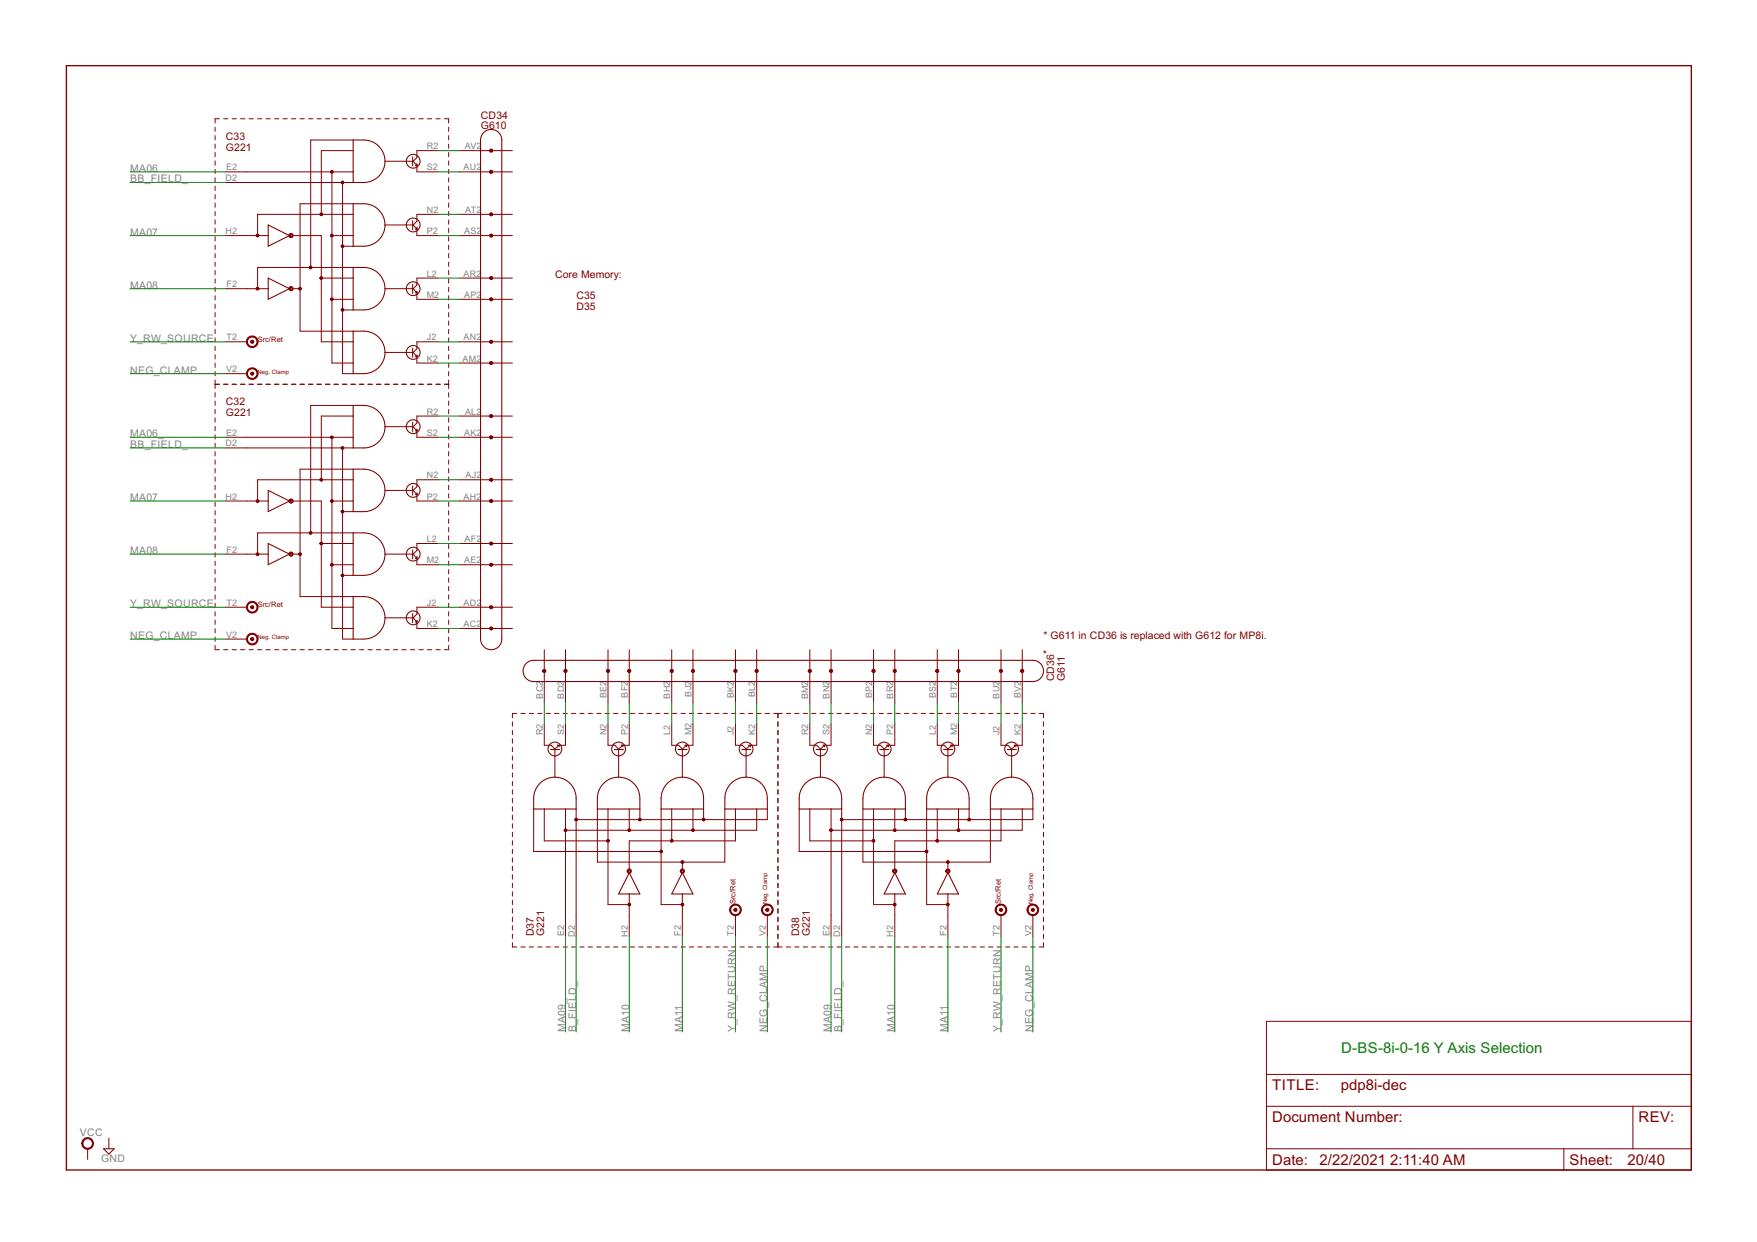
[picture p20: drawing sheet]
<svg xmlns="http://www.w3.org/2000/svg" width="420mm" height="297mm" viewBox="0 0 420 297" stroke-linecap="round" stroke-linejoin="round" font-family="sans-serif">
<defs><g id="words">
<text font-size="4" fill="#008000" x="320.7" y="251.9">D-BS-8i-0-16 Y Axis Selection</text>
<g font-size="4" fill="#800000">
<text x="304.2" y="260.8">TITLE:</text>
<text x="320.6" y="260.8">pdp8i-dec</text>
<text x="304.2" y="268.4">Document Number:</text>
<text x="391.8" y="268.4">REV:</text>
<text x="304.2" y="278.6">Date: 2/22/2021</text>
<text x="332.5" y="278.6">2:11:40 AM</text>
<text x="375.3" y="278.6">Sheet:</text>
<text x="389.2" y="278.6">20/40</text>
</g>
<g font-size="2.8" fill="#800000">
<text x="115" y="28.4">CD34</text>
<text x="54" y="33.5">C33</text>
<text x="115" y="30.9">G610</text>
<text x="54" y="36">G221</text>
<text x="132.7" y="66.5">Core Memory:</text>
<text x="137.8" y="71.6">C35</text>
<text x="137.8" y="74.1">D35</text>
<text x="54" y="97">C32</text>
<text x="54" y="99.5">G221</text>
<text x="249.5" y="152.8">* G611 in CD36 is replaced with G612 for MP8i.</text>
<text x="251.3" y="156.4" transform="rotate(-90 251.3 156.4)">*</text>
<text x="252.1" y="163" transform="rotate(-90 252.1 163)">CD36</text>
<text x="254.6" y="163" transform="rotate(-90 254.6 163)">G611</text>
<text x="127.6" y="223.9" transform="rotate(-90 127.6 223.9)">D37</text>
<text x="130.2" y="223.9" transform="rotate(-90 130.2 223.9)">G221</text>
<text x="191.1" y="223.9" transform="rotate(-90 191.1 223.9)">D38</text>
<text x="193.7" y="223.9" transform="rotate(-90 193.7 223.9)">G221</text>
</g>
<g font-size="2.8" fill="#808080">
<text x="31.2" y="41.1">MA06</text>
<text x="31.2" y="43.6">BB_FIELD_</text>
<text x="31.2" y="56.3">MA07</text>
<text x="31.2" y="69">MA08</text>
<text x="31.2" y="81.7">Y_RW_SOURCE</text>
<text x="31.2" y="89.4">NEG_CLAMP</text>
<text x="31.2" y="104.6">MA06_</text>
<text x="31.2" y="107.1">BB_FIELD_</text>
<text x="31.2" y="119.8">MA07</text>
<text x="31.2" y="132.5">MA08</text>
<text x="31.2" y="145.2">Y_RW_SOURCE</text>
<text x="31.2" y="152.8">NEG_CLAMP</text>
<text x="135.2" y="246.8" transform="rotate(-90 135.2 246.8)">MA09_</text>
<text x="137.8" y="246.8" transform="rotate(-90 137.8 246.8)">B_FIELD_</text>
<text x="150.5" y="246.8" transform="rotate(-90 150.5 246.8)">MA10</text>
<text x="163.2" y="246.8" transform="rotate(-90 163.2 246.8)">MA11</text>
<text x="175.9" y="246.8" transform="rotate(-90 175.9 246.8)">Y_RW_RETURN</text>
<text x="183.5" y="246.8" transform="rotate(-90 183.5 246.8)">NEG_CLAMP</text>
<text x="198.7" y="246.8" transform="rotate(-90 198.7 246.8)">MA09</text>
<text x="201.3" y="246.8" transform="rotate(-90 201.3 246.8)">B_FIELD_</text>
<text x="214" y="246.8" transform="rotate(-90 214 246.8)">MA10</text>
<text x="226.7" y="246.8" transform="rotate(-90 226.7 246.8)">MA11</text>
<text x="239.4" y="246.8" transform="rotate(-90 239.4 246.8)">Y_RW_RETURN</text>
<text x="247" y="246.8" transform="rotate(-90 247 246.8)">NEG_CLAMP</text>
<text x="19.1" y="271.6">VCC</text>
<text x="24.2" y="277.9">GND</text>
</g>
<g font-size="2.4" fill="#808080">
<text x="102.1" y="35.7">R2</text>
<text x="111.1" y="35.7">AV2</text>
<text x="54.1" y="40.7">E2</text>
<text x="102.1" y="40.7">S2</text>
<text x="110.8" y="40.7">AU2</text>
<text x="53.9" y="43.3">D2</text>
<text x="102.1" y="50.9">N2</text>
<text x="111.2" y="50.9">AT2</text>
<text x="53.9" y="56">H2</text>
<text x="102.1" y="56">P2</text>
<text x="111" y="56">AS2</text>
<text x="54.2" y="68.7">F2</text>
<text x="102.1" y="66.1">L2</text>
<text x="102.1" y="71.2">M2</text>
<text x="110.8" y="66.1">AR2</text>
<text x="111" y="71.2">AP2</text>
<text x="54.2" y="81.4">T2</text>
<text x="102.1" y="81.4">J2</text>
<text x="110.8" y="81.4">AN2</text>
<text x="54.1" y="89">V2</text>
<text x="102.1" y="86.5">K2</text>
<text x="110.6" y="86.5">AM2</text>
<text x="102.1" y="99.2">R2</text>
<text x="111.2" y="99.2">AL2</text>
<text x="53.9" y="106.8">D2</text>
<text x="54.1" y="104.2">E2</text>
<text x="102.1" y="104.2">S2</text>
<text x="111" y="104.2">AK2</text>
<text x="53.9" y="119.5">H2</text>
<text x="102.1" y="114.4">N2</text>
<text x="102.1" y="119.5">P2</text>
<text x="110.8" y="119.5">AH2</text>
<text x="111.3" y="114.4">AJ2</text>
<text x="102.1" y="129.6">L2</text>
<text x="111.1" y="129.6">AF2</text>
<text x="54.2" y="132.2">F2</text>
<text x="102.1" y="134.7">M2</text>
<text x="111" y="134.7">AE2</text>
<text x="54.2" y="144.9">T2</text>
<text x="102.1" y="144.9">J2</text>
<text x="102.1" y="150">K2</text>
<text x="110.8" y="144.9">AD2</text>
<text x="110.8" y="150">AC2</text>
<text x="54.1" y="152.5">V2</text>
<text x="129.8" y="167.1" transform="rotate(-90 129.8 167.1)">BC2</text>
<text x="134.9" y="167.1" transform="rotate(-90 134.9 167.1)">BD2</text>
<text x="145" y="167" transform="rotate(-90 145 167)">BE2</text>
<text x="150.1" y="166.8" transform="rotate(-90 150.1 166.8)">BF2</text>
<text x="160.3" y="167.1" transform="rotate(-90 160.3 167.1)">BH2</text>
<text x="165.4" y="166.6" transform="rotate(-90 165.4 166.6)">BJ2</text>
<text x="175.5" y="167" transform="rotate(-90 175.5 167)">BK2</text>
<text x="180.6" y="166.7" transform="rotate(-90 180.6 166.7)">BL2</text>
<text x="193.3" y="167.3" transform="rotate(-90 193.3 167.3)">BM2</text>
<text x="198.4" y="167.1" transform="rotate(-90 198.4 167.1)">BN2</text>
<text x="208.5" y="167" transform="rotate(-90 208.5 167)">BP2</text>
<text x="213.6" y="167.1" transform="rotate(-90 213.6 167.1)">BR2</text>
<text x="223.8" y="167" transform="rotate(-90 223.8 167)">BS2</text>
<text x="228.9" y="166.8" transform="rotate(-90 228.9 166.8)">BT2</text>
<text x="239" y="167.1" transform="rotate(-90 239 167.1)">BU2</text>
<text x="244.1" y="167" transform="rotate(-90 244.1 167)">BV2</text>
<text x="129.8" y="175.9" transform="rotate(-90 129.8 175.9)">R2</text>
<text x="134.9" y="175.9" transform="rotate(-90 134.9 175.9)">S2</text>
<text x="145" y="175.9" transform="rotate(-90 145 175.9)">N2</text>
<text x="150.1" y="175.9" transform="rotate(-90 150.1 175.9)">P2</text>
<text x="160.3" y="175.9" transform="rotate(-90 160.3 175.9)">L2</text>
<text x="165.4" y="175.9" transform="rotate(-90 165.4 175.9)">M2</text>
<text x="175.5" y="175.9" transform="rotate(-90 175.5 175.9)">J2</text>
<text x="180.6" y="175.9" transform="rotate(-90 180.6 175.9)">K2</text>
<text x="193.3" y="175.9" transform="rotate(-90 193.3 175.9)">R2</text>
<text x="198.4" y="175.9" transform="rotate(-90 198.4 175.9)">S2</text>
<text x="208.5" y="175.9" transform="rotate(-90 208.5 175.9)">N2</text>
<text x="213.6" y="175.9" transform="rotate(-90 213.6 175.9)">P2</text>
<text x="223.8" y="175.9" transform="rotate(-90 223.8 175.9)">L2</text>
<text x="228.9" y="175.9" transform="rotate(-90 228.9 175.9)">M2</text>
<text x="239" y="175.9" transform="rotate(-90 239 175.9)">J2</text>
<text x="244.1" y="175.9" transform="rotate(-90 244.1 175.9)">K2</text>
<text x="134.9" y="223.9" transform="rotate(-90 134.9 223.9)">E2</text>
<text x="137.4" y="224" transform="rotate(-90 137.4 224)">D2</text>
<text x="150.1" y="224" transform="rotate(-90 150.1 224)">H2</text>
<text x="162.8" y="223.8" transform="rotate(-90 162.8 223.8)">F2</text>
<text x="175.5" y="223.8" transform="rotate(-90 175.5 223.8)">T2</text>
<text x="183.1" y="223.9" transform="rotate(-90 183.1 223.9)">V2</text>
<text x="198.4" y="223.9" transform="rotate(-90 198.4 223.9)">E2</text>
<text x="200.9" y="224" transform="rotate(-90 200.9 224)">D2</text>
<text x="213.6" y="224" transform="rotate(-90 213.6 224)">H2</text>
<text x="226.3" y="223.8" transform="rotate(-90 226.3 223.8)">F2</text>
<text x="239" y="223.8" transform="rotate(-90 239 223.8)">T2</text>
<text x="246.6" y="223.9" transform="rotate(-90 246.6 223.9)">V2</text>
</g>
<g font-size="2" fill="#800000">
<text x="61.6" y="81.7">Src/Ret</text>
<text x="61.6" y="145.2">Src/Ret</text>
<text x="175.9" y="216.3" transform="rotate(-90 175.9 216.3)">Src/Ret</text>
<text x="239.4" y="216.3" transform="rotate(-90 239.4 216.3)">Src/Ret</text>
</g>
<g font-size="1.6" fill="#800000">
<text x="61.6" y="89.4">Neg. Clamp</text>
<text x="61.6" y="152.8">Neg. Clamp</text>
<text x="183.5" y="216.3" transform="rotate(-90 183.5 216.3)">Neg. Clamp</text>
<text x="247" y="216.3" transform="rotate(-90 247 216.3)">Neg. Clamp</text>
</g>
</g></defs>
<path d="M15.9 15.7h388.6v264.1h-388.6z" fill="none" stroke="#800000" stroke-width=".32"/>
<g fill="none" stroke="#800000" stroke-width=".24">
<path d="M51.4 30.4v1M51.4 32.4v1M51.4 34.5v1M51.4 36.5v1M51.4 38.5v1M52.5 28.4h-1.1v1M53.5 28.4h1M55.5 28.4h1M57.5 28.4h1M59.6 28.4h1M61.6 28.4h1M63.6 28.4h1"/>
<path d="M65.7 28.4h1M67.7 28.4h1M69.7 28.4h1M71.7 28.4h1.1M73.8 28.4h1M75.8 28.4h1M77.8 28.4h1.1M79.9 28.4h1M81.9 28.4h1M83.9 28.4h1.1M84.5 36h-7.7v15.3M84.5 33.5h-10.2v30.5"/>
<path d="M86 28.4h1M88 28.4h1M90 28.4h1.1M92.1 28.4h1M92.1 38.6h6.6M94.1 28.4h1M96.1 28.4h1.1M98.1 28.4h1.1M99.7 39.7v1.4h5.1M100.2 28.4h1M102.2 28.4h1.1M104.2 28.4h1.1"/>
<path d="M104.8 36h-5.1v1.7l-.9 .9 .9 1M106.3 28.4h1v1M107.3 30.4v1M107.3 32.4v1M107.3 34.5v1M107.3 36.5v1M107.3 38.5v1M109.8 36h12.7M51.4 40.5v1M51.4 42.5v1M51.4 44.5v1.1M51.4 46.5v1.1"/>
<path d="M51.4 48.6v1M51.4 50.6v1M51.4 52.6v1M51.4 54.6v1M51.4 56.6v1M51.4 58.6v1M54 43.6h30.5M54 41.1h30.5M54 56.3h10.1M70 56.3h6.8v25.4h7.7M79.4 41.1v45.7h5.1M79.4 56.3h5.1"/>
<path d="M81.9 43.6v45.8h2.6M81.9 58.9h2.6M84.5 51.3h-22.9v5M84.5 48.7h-12.7v30.5h12.7M92.1 53.8h6.6M99.7 54.9v1.4h5.1M104.8 51.3h-5.1v1.6l-.9 .9 .9 1M107.3 40.5v1M107.3 42.5v1M107.3 44.5v1.1M107.3 46.5v1.1M107.3 48.6v1"/>
<path d="M107.3 50.6v1M107.3 52.6v1M107.3 54.6v1M107.3 56.6v1M107.3 58.6v1M109.8 41.1h12.7M109.8 56.3h12.7M109.8 51.3h12.7M51.4 60.6v1.1M51.4 62.7v1M51.4 64.7v1M51.4 66.7v1"/>
<path d="M51.4 68.7v1M51.4 70.7v1M51.4 72.7v1.1M51.4 74.8v1M51.4 76.8v1M51.4 78.8v1M54 69h10.1M70 69h1.8M76.8 66.5h7.7M79.4 71.6h5.1M81.9 74.1h2.6M84.5 64h-22.9v5"/>
<path d="M92.1 69h6.6M99.7 70.2v1.4h5.1M104.8 66.5h-5.1v1.7l-.9 .8 .9 1.1M107.3 60.6v1.1M107.3 62.7v1M107.3 64.7v1M107.3 66.7v1M107.3 68.7v1M107.3 70.7v1M107.3 72.7v1.1M107.3 74.8v1M107.3 76.8v1"/>
<path d="M107.3 78.8v1M109.8 71.6h12.7M109.8 66.5h12.7M51.4 91.9h1.1M51.4 80.8v1M51.4 82.8v1M51.4 84.8v1.1M51.4 86.8v1.1M51.4 88.9v1M51.4 90.9v2M51.4 93.9v1M51.4 95.9v1"/>
<path d="M51.4 97.9v1.1M51.4 99.9v1.1M53.5 91.9h1M54 89.4h5.1M54 81.7h5.1M55.5 91.9h1M57.5 91.9h1M59.6 91.9h1M61.6 91.9h1M63.6 91.9h1M65.7 91.9h1M67.7 91.9h1"/>
<path d="M69.7 91.9h1M71.7 91.9h1.1M73.8 91.9h1M75.8 91.9h1M77.8 91.9h1.1M79.9 91.9h1M81.9 91.9h1M83.9 91.9h1.1M84.5 99.5h-7.7v15.2M84.5 97h-10.2v30.4M86 91.9h1M88 91.9h1"/>
<path d="M90 91.9h1.1M92.1 91.9h1M92.1 84.3h6.6M94.1 91.9h1M96.1 91.9h1.1M98.1 91.9h1.1M99.7 85.4v1.4h5.1M100.2 91.9h1M102.2 91.9h1.1M104.2 91.9h1.1M104.8 81.7h-5.1v1.7l-.9 .9 .9 1M104.8 99.5h-5.1v1.7l-.9 .8 .9 1.1"/>
<path d="M106.3 91.9h1M107.3 80.8v1M107.3 82.8v1M107.3 84.8v1.1M107.3 86.8v1.1M107.3 88.9v1M107.3 90.9v2M107.3 93.9v1M107.3 95.9v1M107.3 97.9v1.1M107.3 99.9v1.1M109.8 86.8h12.7"/>
<path d="M109.8 81.7h12.7M109.8 99.5h12.7M51.4 102v1M51.4 104v1M51.4 106v1M51.4 108v1M51.4 110v1M51.4 112.1v1M51.4 114.1v1M51.4 116.1v1M51.4 118.1v1M54 107.1h30.5"/>
<path d="M54 104.6h30.5M54 119.8h10.1M70 119.8h6.8v25.4h7.7M79.4 104.6v45.7h5.1M79.4 119.8h5.1M81.9 107.1v45.7h2.6M84.5 114.7h-22.9v5.1M84.5 112.2h-12.7v30.5h12.7M92.1 102h6.6M92.1 117.3h6.6M99.7 103.2v1.4h5.1M99.7 118.4v1.4h5.1"/>
<path d="M104.8 114.7h-5.1v1.7l-.9 .9 .9 1M107.3 102v1M107.3 104v1M107.3 106v1M107.3 108v1M107.3 110v1M107.3 112.1v1M107.3 114.1v1M107.3 116.1v1M107.3 118.1v1M109.8 104.6h12.7M109.8 119.8h12.7"/>
<path d="M109.8 114.7h12.7M51.4 120.1v1M51.4 122.1v1M51.4 124.1v1.1M51.4 126.2v1M51.4 128.2v1M51.4 130.2v1M51.4 132.2v1M51.4 134.2v1M51.4 136.2v1M51.4 138.2v1.1M54 132.5h10.1"/>
<path d="M70 132.5h1.8M76.8 130h7.7M79.4 135.1h5.1M81.9 122.4h2.6M81.9 137.6h2.6M84.5 127.4h-22.9v5.1M92.1 132.5h6.6M99.7 133.7v1.4h5.1M104.8 130h-5.1v1.6l-.9 .9 .9 1M107.3 120.1v1M107.3 122.1v1M107.3 124.1v1.1"/>
<path d="M107.3 126.2v1M107.3 128.2v1M107.3 130.2v1M107.3 132.2v1M107.3 134.2v1M107.3 136.2v1M107.3 138.2v1.1M109.8 135.1h12.7M109.8 130h12.7M51.4 140.3v1M51.4 142.3v1M51.4 144.3v1"/>
<path d="M51.4 146.3v1M51.4 148.3v1M51.4 150.3v1.1M51.4 152.4v1M51.4 154.4v1h1.1M53.5 155.4h1M54 152.8h5.1M54 145.2h5.1M55.5 155.4h1M57.5 155.4h1M59.6 155.4h1M61.6 155.4h1"/>
<path d="M63.6 155.4h1M65.7 155.4h1M67.7 155.4h1M69.7 155.4h1M71.7 155.4h1.1M73.8 155.4h1M75.8 155.4h1M77.8 155.4h1.1M79.9 155.4h1M81.9 155.4h1M83.9 155.4h1.1M86 155.4h1"/>
<path d="M88 155.4h1M90 155.4h1.1M92.1 155.4h1M92.1 147.8h6.6M94.1 155.4h1M96.1 155.4h1.1M98.1 155.4h1.1M99.7 148.9v1.4h5.1M100.2 155.4h1M102.2 155.4h1.1M104.2 155.4h1.1M104.8 145.2h-5.1v1.7l-.9 .9 .9 1"/>
<path d="M107.3 140.3v1M107.3 142.3v1M107.3 144.3v1M107.3 146.3v1M107.3 148.3v1M107.3 150.3v1.1M107.3 152.4v1M107.3 154.4v1h-1M109.8 150.3h12.7M109.8 145.2h12.7M130.2 155.4v12.7M135.2 155.4v12.7"/>
<path d="M145.4 155.4v12.7M150.5 155.4v12.7M160.6 155.4v12.7M165.7 155.4v12.7M175.9 155.4v12.7M181 155.4v12.7M193.7 155.4v12.7M198.7 155.4v12.7M208.9 155.4v12.7M214 155.4v12.7M224.1 155.4v12.7M229.2 155.4v12.7"/>
<path d="M239.4 155.4v12.7M244.5 155.4v12.7M122.5 172.7v1M122.5 174.7v1M122.5 176.7v1M122.5 178.8v1M123.5 170.6h-1v1.1M124.6 170.6h1M126.6 170.6h1M128.6 170.6h1M130.2 173.2v5h1.6l.9 .9 1-.9M130.6 170.6h1"/>
<path d="M132.6 170.6h1M132.7 179.3v6.6M134.6 170.6h1.1M135.2 173.2v5h-1.4M136.7 170.6h1M138.7 170.6h1M140.7 170.6h1M142.7 170.6h1M144.7 170.6h1M145.4 173.2v5h1.6l.9 .9 1-.9M146.7 170.6h1M147.9 179.3v6.6"/>
<path d="M148.7 170.6h1.1M150.5 173.2v5h-1.4M150.7 170.6h1.1M152.8 170.6h1M154.8 170.6h1M156.8 170.6h1M158.8 170.6h1M160.6 173.2v5h1.7l.9 .9 1-.9M160.8 170.6h1M162.9 170.6h1M163.2 179.3v6.6M164.9 170.6h1"/>
<path d="M165.7 173.2v5h-1.4M166.9 170.6h1M168.9 170.6h1M170.9 170.6h1M172.9 170.6h1M174.9 170.6h1.1M175.9 173.2v5h1.6l.9 .9 1-.9M177 170.6h1M178.4 179.3v6.6M179 170.6h1M181 173.2v5h-1.4M181 170.6h1"/>
<path d="M183 170.6h1M185 170.6h2M186 170.6v1.1M186 172.7v1M186 174.7v1M186 176.7v1M186 178.8v1M188 170.6h1.1M190.1 170.6h1M192.1 170.6h1M193.7 173.2v5h1.6l.9 .9 1-.9M194.1 170.6h1"/>
<path d="M196.1 170.6h1M196.2 179.3v6.6M198.1 170.6h1M198.7 173.2v5h-1.4M200.2 170.6h1M202.2 170.6h1M204.2 170.6h1M206.2 170.6h1M208.2 170.6h1M208.9 173.2v5h1.6l.9 .9 1-.9M210.2 170.6h1M211.4 179.3v6.6"/>
<path d="M212.2 170.6h1.1M214 173.2v5h-1.4M214.2 170.6h1.1M216.3 170.6h1M218.3 170.6h1M220.3 170.6h1M222.3 170.6h1M224.1 173.2v5h1.7l.9 .9 1-.9M224.3 170.6h1M226.3 170.6h1.1M226.7 179.3v6.6M228.4 170.6h1"/>
<path d="M229.2 173.2v5h-1.4M230.4 170.6h1M232.4 170.6h1M234.4 170.6h1M236.4 170.6h1M238.4 170.6h1.1M239.4 173.2v5h1.6l.9 .9 1-.9M240.5 170.6h1M241.9 179.3v6.6M242.5 170.6h1M244.5 173.2v5h-1.4M244.5 170.6h1"/>
<path d="M246.5 170.6h1M248.5 170.6h1v1.1M249.5 172.7v1M249.5 174.7v1M249.5 176.7v1M249.5 178.8v1M122.5 180.8v1M122.5 182.8v1M122.5 184.8v1.1M122.5 186.9v1M122.5 188.9v1M122.5 190.9v1.1"/>
<path d="M122.5 193v1M122.5 195v1M122.5 197v1.1M122.5 199.1v1M127.6 193.5v10.1h30.5M130.2 193.5v7.6h15.2M135.2 193.5v30.4M137.8 193.5v30.4M142.9 193.5v12.7h30.4v-12.7M145.4 193.5v22.8h5.1M150.5 193.5v5.1M153 193.5v2.5"/>
<path d="M158.1 193.5v22.8h5.1M160.6 193.5v7.6M165.7 193.5v5.1M168.3 193.5v2.5M175.9 193.5v7.6h-25.4v6.9M181 193.5v5.1h-45.8M183.5 193.5v2.5h-45.7M186 180.8v1M186 182.8v1M186 184.8v1.1M186 186.9v1M186 188.9v1"/>
<path d="M186 190.9v1.1M186 193v1M186 195v1M186 197v1.1M186 199.1v1M191.1 193.5v10.1h30.5M193.7 193.5v7.6h15.2M198.7 193.5v30.4M201.3 193.5v30.4M206.4 193.5v12.7h30.4v-12.7M208.9 193.5v22.8h5.1M214 193.5v5.1"/>
<path d="M216.5 193.5v2.5M221.6 193.5v22.8h5.1M224.1 193.5v7.6M229.2 193.5v5.1M231.8 193.5v2.5M239.4 193.5v7.6h-25.4v6.9M244.5 193.5v5.1h-45.8M247 193.5v2.5h-45.7M249.5 180.8v1M249.5 182.8v1M249.5 184.8v1.1M249.5 186.9v1"/>
<path d="M249.5 188.9v1M249.5 190.9v1.1M249.5 193v1M249.5 195v1M249.5 197v1.1M249.5 199.1v1M122.5 201.1v1M122.5 203.1v1.1M122.5 205.1v1.1M122.5 207.2v1M122.5 209.2v1M122.5 211.2v1.1"/>
<path d="M122.5 213.3v1M122.5 215.3v1M122.5 217.3v1.1M122.5 219.4v1M150.5 213.8v10.1M163.2 206.2v1.8M163.2 213.8v10.1M175.9 218.9v5M183.5 218.9v5M186 201.1v1M186 203.1v1.1M186 205.1v1.1"/>
<path d="M186 207.2v1M186 209.2v1M186 211.2v1.1M186 213.3v1M186 215.3v1M186 217.3v1.1M186 219.4v1M214 213.8v10.1M226.7 206.2v1.8M226.7 213.8v10.1M239.4 218.9v5M247 218.9v5"/>
<path d="M249.5 201.1v1M249.5 203.1v1.1M249.5 205.1v1.1M249.5 207.2v1M249.5 209.2v1M249.5 211.2v1.1M249.5 213.3v1M249.5 215.3v1M249.5 217.3v1.1M249.5 219.4v1M122.5 221.4v1M122.5 223.4v1.1"/>
<path d="M122.5 225.5v1h1M124.6 226.5h1M126.6 226.5h1M128.6 226.5h1M130.6 226.5h1M132.6 226.5h1M134.6 226.5h1.1M136.7 226.5h1M138.7 226.5h1M140.7 226.5h1M142.7 226.5h1M144.7 226.5h1"/>
<path d="M146.7 226.5h1M148.7 226.5h1.1M150.7 226.5h1.1M152.8 226.5h1M154.8 226.5h1M156.8 226.5h1M158.8 226.5h1M160.8 226.5h1M162.9 226.5h1M164.9 226.5h1M166.9 226.5h1M168.9 226.5h1"/>
<path d="M170.9 226.5h1M172.9 226.5h1M174.9 226.5h1.1M177 226.5h1M179 226.5h1M181 226.5h1M183 226.5h1M185 226.5h2M186 221.4v1M186 223.4v1.1M186 225.5v1M188 226.5h1.1"/>
<path d="M190.1 226.5h1M192.1 226.5h1M194.1 226.5h1M196.1 226.5h1M198.1 226.5h1M200.2 226.5h1M202.2 226.5h1M204.2 226.5h1M206.2 226.5h1M208.2 226.5h1M210.2 226.5h1M212.2 226.5h1.1"/>
<path d="M214.2 226.5h1.1M216.3 226.5h1M218.3 226.5h1M220.3 226.5h1M222.3 226.5h1M224.3 226.5h1M226.3 226.5h1.1M228.4 226.5h1M230.4 226.5h1M232.4 226.5h1M234.4 226.5h1M236.4 226.5h1"/>
<path d="M238.4 226.5h1.1M240.5 226.5h1M242.5 226.5h1M244.5 226.5h1M246.5 226.5h1M249.5 225.5v1h-1M249.5 221.4v1M249.5 223.4v1.1M302.9 244.3h101.6v35.5h-101.6zM302.9 257h101.6M21 274.7v2.6M26 272.2v2.5"/>
<path d="M302.9 264.6h101.6M302.9 274.7h101.6M374 274.7v5.1M390.5 264.6v10.1"/>
</g>
<g fill="none" stroke="#800000" stroke-width=".25">
<path d="M84.5 33.5a9.5 9.5 0 0 1 4.3 .3 5.1 5.1 0 0 1 3.2 5.7 5.1 5.1 0 0 1-5 4.1h-2.5zM98.7 37.5v2.2M99.7 39.2v.4h-.4M115.8 31.5a2.54 2.54 0 0 1 2.7-.3 2.54 2.54 0 0 1 1.5 2.3v119.3a2.54 2.54 0 0 1-2.5 2.6 2.54 2.54 0 0 1-2.6-2.6v-119.3l.2-.9zM64.1 53.8l5.1 2.5-5.1 2.6zM84.5 48.7a10.2 10.2 0 0 1 4.3 .3 5.1 5.1 0 0 1 3.2 5.7 5.1 5.1 0 0 1-5 4.2h-2.5zM98.7 52.8v2.1M99.7 54.4v.4h-.4M64.1 66.5l5.1 2.5-5.1 2.6zM84.5 64a10.2 10.2 0 0 1 4.3 .3 5.1 5.1 0 0 1 3.2 5.7 5.1 5.1 0 0 1-5 4.1h-2.5zM84.5 79.2a9.2 9.2 0 0 1 4.3 .3 5.1 5.1 0 0 1 3.2 5.7 5.1 5.1 0 0 1-5 4.2h-2.5zM98.7 68v2.2"/>
<path d="M99.7 69.7v.4h-.4M84.5 97a9.5 9.5 0 0 1 4.3 .3 5.1 5.1 0 0 1 3.2 5.7 5.1 5.1 0 0 1-5 4.1h-2.5zM98.7 83.3v2.1M99.7 84.9v.4h-.4M64.1 117.3l5.1 2.5-5.1 2.6zM84.5 112.2a9.5 9.5 0 0 1 4.3 .3 5.1 5.1 0 0 1 3.2 5.7 5.1 5.1 0 0 1-5 4.2h-2.5zM98.7 101v2.2M98.7 116.3v2.1M99.7 102.7v.4h-.4M99.7 117.9v.4h-.4M64.1 130l5.1 2.5-5.1 2.6zM84.5 127.4a9.5 9.5 0 0 1 4.3 .4 5.1 5.1 0 0 1 3.2 5.6 5.1 5.1 0 0 1-5 4.2h-2.5z"/>
<path d="M98.7 131.5v2.2M99.7 133.2v.3h-.4M84.5 142.7a9.5 9.5 0 0 1 4.3 .3 5.1 5.1 0 0 1 3.2 5.7 5.1 5.1 0 0 1-5 4.1h-2.5zM98.7 146.7v2.2M99.7 148.4v.4h-.4M125.7 158.8l1-.7 .9-.2h119.4a2.54 2.54 0 0 1 2.5 2.6 2.54 2.54 0 0 1-2.5 2.5h-119.4a2.54 2.54 0 0 1-2.3-1.5 2.54 2.54 0 0 1 .4-2.7zM131.7 179.3h2.1M133.3 178.2h.4v.4M146.9 179.3h2.2M148.6 178.2h.3v.4M162.2 179.3h2.1M163.8 178.2h.4v.4"/>
<path d="M177.4 179.3h2.2M179 178.2h.4v.4M195.2 179.3h2.1M196.8 178.2h.4v.4M210.4 179.3h2.2M212.1 178.2h.3v.4M225.7 179.3h2.1M227.3 178.2h.4v.4M240.9 179.3h2.2M242.5 178.2h.4v.4M129.3 187.1a5.1 5.1 0 0 1 5.5-.8 5.1 5.1 0 0 1 3 4.6v2.6h-10.2a9.5 9.5 0 0 1 .4-4.4l.5-1.1zM144.6 187.1a5.1 5.1 0 0 1 5.4-.8 5.1 5.1 0 0 1 3 4.6v2.6h-10.1a9.5 9.5 0 0 1 .3-4.4l.6-1.1z"/>
<path d="M159.8 187.1a5.1 5.1 0 0 1 5.5-.8 5.1 5.1 0 0 1 3 4.6v2.6h-10.2a9.5 9.5 0 0 1 .3-4.4l.6-1.1zM174.6 187.6a5.1 5.1 0 0 1 5.6-1.4 5.1 5.1 0 0 1 3.3 4.7v2.6h-10.2a9.5 9.5 0 0 1 .4-4.4zM192.4 187.6a5.1 5.1 0 0 1 5.6-1.4 5.1 5.1 0 0 1 3.3 4.7v2.6h-10.2a9.5 9.5 0 0 1 .4-4.4zM207.6 187.6a5.1 5.1 0 0 1 5.6-1.4 5.1 5.1 0 0 1 3.3 4.7v2.6h-10.1a9.5 9.5 0 0 1 .3-4.4zM222.9 187.6a5.1 5.1 0 0 1 5.6-1.4 5.1 5.1 0 0 1 3.3 4.7v2.6h-10.2a10.2 10.2 0 0 1 .3-4.4zM238.1 187.6a5.1 5.1 0 0 1 5.6-1.4 5.1 5.1 0 0 1 3.3 4.7v2.6h-10.2a10.2 10.2 0 0 1 .4-4.4zM150.5 208.7l2.5 5.1h-5.1zM163.2 208.7l2.5 5.1h-5.1zM214 208.7l2.5 5.1h-5.1zM226.7 208.7l2.5 5.1h-5.1zM24.8 274.7h2.5l-1.3 1.3z"/>
<circle cx="98.8" cy="38.6" r="1.65"/>
<circle cx="98.8" cy="53.8" r="1.65"/>
<circle cx="98.8" cy="69" r="1.65"/>
<circle cx="98.8" cy="84.3" r="1.65"/>
<circle cx="98.8" cy="117.3" r="1.65"/>
<circle cx="98.8" cy="102" r="1.65"/>
<circle cx="98.8" cy="132.5" r="1.65"/>
<circle cx="98.8" cy="147.8" r="1.65"/>
<circle cx="132.7" cy="179.1" r="1.65"/>
<circle cx="147.9" cy="179.1" r="1.65"/>
<circle cx="163.2" cy="179.1" r="1.65"/>
<circle cx="178.4" cy="179.1" r="1.65"/>
<circle cx="196.2" cy="179.1" r="1.65"/>
<circle cx="211.4" cy="179.1" r="1.65"/>
<circle cx="226.7" cy="179.1" r="1.65"/>
<circle cx="241.9" cy="179.1" r="1.65"/>
</g>
<g fill="#800000" stroke="#800000" stroke-width=".24">
<path d="M59.3 88.4a1.4 1.4 0 0 1 2.2 .2 1.4 1.4 0 0 1-.8 2.1 1.4 1.4 0 0 1-1.8-1.3h.3a1.14 1.14 0 0 1 1.7-1 1.14 1.14 0 0 1 .1 1.9 1.14 1.14 0 0 1-1.8-.7v-.2h-.3z" fill-rule="evenodd"/>
<path d="M60 89.2a.38 .38 0 0 1 .6-.1 .38 .38 0 0 1-.1 .6 .38 .38 0 0 1-.6-.3l.4-.2 .2 .2-.2 .1-.4-.1z" fill-rule="evenodd"/>
<path d="M79.2 41h.3v.3h-.3v-.2h.2h-.2z" fill-rule="evenodd"/>
<path d="M79.1 40.9a.33 .33 0 0 1 .5 0 .33 .33 0 0 1-.1 .5 .33 .33 0 0 1-.5-.3l.4-.2 .1 .3-.2 .1-.3-.2z" fill-rule="evenodd"/>
<path d="M81.6 43.5a.33 .33 0 0 1 .6-.1 .33 .33 0 0 1-.2 .5 .33 .33 0 0 1-.4-.3l.3-.1 .2 .2-.3 .1-.2-.2z" fill-rule="evenodd"/>
<path d="M81.8 43.5h.2v.3h-.2l-.1-.2h.3h-.3z" fill-rule="evenodd"/>
<path d="M81.8 58.7h.2v.3h-.2l-.1-.1h.3h-.3z" fill-rule="evenodd"/>
<path d="M81.6 58.7a.33 .33 0 0 1 .6 0 .33 .33 0 0 1-.2 .5 .33 .33 0 0 1-.4-.3l.3-.2 .2 .3h-.3l-.2-.1z" fill-rule="evenodd"/>
<path d="M79.2 56.2h.3v.3h-.3v-.2h.2h-.2z" fill-rule="evenodd"/>
<path d="M79.1 56.2a.33 .33 0 0 1 .5-.1 .33 .33 0 0 1-.1 .5 .33 .33 0 0 1-.5-.3l.4-.1 .1 .2-.2 .1-.3-.2z" fill-rule="evenodd"/>
<path d="M79.2 71.4h.3v.3h-.3v-.1h.2h-.2z" fill-rule="evenodd"/>
<path d="M79.1 71.4a.33 .33 0 0 1 .5 0 .33 .33 0 0 1-.1 .5 .33 .33 0 0 1-.5-.3l.4-.2 .1 .3h-.2l-.3-.1z" fill-rule="evenodd"/>
<path d="M81.8 74h.2v.3h-.2l-.1-.2h.3h-.3z" fill-rule="evenodd"/>
<path d="M81.6 74a.33 .33 0 0 1 .6-.1 .33 .33 0 0 1-.2 .5 .33 .33 0 0 1-.4-.3l.3-.2 .2 .3-.3 .1-.2-.2z" fill-rule="evenodd"/>
<path d="M61.4 56.2h.3v.3h-.3v-.2h.2h-.2z" fill-rule="evenodd"/>
<path d="M61.3 56.2a.33 .33 0 0 1 .5-.1 .33 .33 0 0 1-.1 .5 .33 .33 0 0 1-.4-.3l.3-.1 .2 .1-.3 .2-.2-.2z" fill-rule="evenodd"/>
<path d="M76.7 51.1h.3v.3h-.3l-.1-.1h.3h-.3z" fill-rule="evenodd"/>
<path d="M76.5 51.1a.33 .33 0 0 1 .6-.1 .33 .33 0 0 1-.2 .6 .33 .33 0 0 1-.4-.3l.3-.2 .2 .3h-.3l-.2-.1z" fill-rule="evenodd"/>
<path d="M76.7 66.4h.3v.3h-.3l-.1-.2h.3h-.3z" fill-rule="evenodd"/>
<path d="M76.5 66.3a.33 .33 0 0 1 .6 0 .33 .33 0 0 1-.2 .5 .33 .33 0 0 1-.4-.3l.3-.2 .2 .3-.3 .1-.2-.2z" fill-rule="evenodd"/>
<path d="M69.3 55.9a.5 .5 0 0 1 .7 .2 .5 .5 0 0 1-.3 .7 .5 .5 0 0 1-.6-.5h.2a.26 .26 0 0 1 .4-.2 .26 .26 0 0 1 .1 .4 .26 .26 0 0 1-.4 0l-.3-.2z" fill-rule="evenodd"/>
<path d="M69.3 68.6a.5 .5 0 0 1 .7 .2 .5 .5 0 0 1-.3 .7 .5 .5 0 0 1-.6-.5h.2a.26 .26 0 0 1 .4-.2 .26 .26 0 0 1 .1 .4 .26 .26 0 0 1-.4 0l-.3-.2z" fill-rule="evenodd"/>
<path d="M61.4 68.9h.3v.3h-.3v-.2h.2h-.2z" fill-rule="evenodd"/>
<path d="M61.3 68.9a.33 .33 0 0 1 .5-.1 .33 .33 0 0 1-.1 .5 .33 .33 0 0 1-.4-.3l.3-.1 .2 .1-.3 .2-.2-.2z" fill-rule="evenodd"/>
<path d="M71.6 68.9h.3v.3h-.3l-.1-.2h.3h-.3z" fill-rule="evenodd"/>
<path d="M71.5 68.9a.33 .33 0 0 1 .5-.1 .33 .33 0 0 1-.1 .5 .33 .33 0 0 1-.5-.3l.4-.1 .1 .1-.3 .2-.2-.2z" fill-rule="evenodd"/>
<path d="M74.1 63.8h.3v.3h-.3v-.1h.2h-.2z" fill-rule="evenodd"/>
<path d="M74 63.8a.33 .33 0 0 1 .5-.1 .33 .33 0 0 1-.1 .6 .33 .33 0 0 1-.4-.3l.3-.2 .1 .3h-.2l-.2-.1z" fill-rule="evenodd"/>
<path d="M59.3 80.8a1.4 1.4 0 0 1 2.2 .2 1.4 1.4 0 0 1-.8 2.1 1.4 1.4 0 0 1-1.8-1.4h.3a1.14 1.14 0 0 1 1.7-.9 1.14 1.14 0 0 1 .1 1.9 1.14 1.14 0 0 1-1.8-.7v-.3h-.3z" fill-rule="evenodd"/>
<path d="M60 81.6a.38 .38 0 0 1 .6-.1 .38 .38 0 0 1-.1 .6 .38 .38 0 0 1-.6-.4l.4-.1 .2 .1-.2 .2-.4-.2z" fill-rule="evenodd"/>
<path d="M59.3 151.9a1.39 1.39 0 0 1 2.2 .2 1.39 1.39 0 0 1-.8 2.1 1.39 1.39 0 0 1-1.8-1.4h.3a1.14 1.14 0 0 1 1.7-.9 1.14 1.14 0 0 1 .1 1.9 1.14 1.14 0 0 1-1.8-.7v-.3h-.3z" fill-rule="evenodd"/>
<path d="M60 152.7a.38 .38 0 0 1 .6-.1 .38 .38 0 0 1-.1 .6 .38 .38 0 0 1-.6-.4l.4-.1 .2 .1-.2 .2-.4-.2z" fill-rule="evenodd"/>
<path d="M79.2 104.5h.3v.2h-.3v-.1h.2h-.2z" fill-rule="evenodd"/>
<path d="M79.1 104.4a.33 .33 0 0 1 .5 0 .33 .33 0 0 1-.1 .5 .33 .33 0 0 1-.5-.3l.4-.2 .1 .2a.24 .24 0 0 1-.3 .1 .24 .24 0 0 1-.1-.3z" fill-rule="evenodd"/>
<path d="M81.6 107a.33 .33 0 0 1 .6-.1 .33 .33 0 0 1-.2 .5 .33 .33 0 0 1-.4-.3l.3-.1 .2 .1a.24 .24 0 0 1-.3 .2 .24 .24 0 0 1-.2-.3z" fill-rule="evenodd"/>
<path d="M81.8 107h.2v.3h-.2l-.1-.2h.3h-.3z" fill-rule="evenodd"/>
<path d="M81.8 122.2h.2v.3h-.2l-.1-.1h.3h-.3z" fill-rule="evenodd"/>
<path d="M81.6 122.2a.33 .33 0 0 1 .6-.1 .33 .33 0 0 1-.2 .6 .33 .33 0 0 1-.4-.3l.3-.2 .2 .2-.3 .1-.2-.1z" fill-rule="evenodd"/>
<path d="M79.2 119.7h.3v.3h-.3v-.2h.2h-.2z" fill-rule="evenodd"/>
<path d="M79.1 119.7a.33 .33 0 0 1 .5-.1 .33 .33 0 0 1-.1 .5 .33 .33 0 0 1-.5-.3l.4-.1 .1 .1a.24 .24 0 0 1-.3 .2 .24 .24 0 0 1-.1-.3z" fill-rule="evenodd"/>
<path d="M79.2 134.9h.3v.3h-.3v-.1h.2h-.2z" fill-rule="evenodd"/>
<path d="M79.1 134.9a.33 .33 0 0 1 .5-.1 .33 .33 0 0 1-.1 .6 .33 .33 0 0 1-.5-.3l.4-.2 .1 .2-.2 .1-.3-.1z" fill-rule="evenodd"/>
<path d="M81.8 137.5h.2v.3h-.2l-.1-.2h.3h-.3z" fill-rule="evenodd"/>
<path d="M81.6 137.4a.33 .33 0 0 1 .6 0 .33 .33 0 0 1-.2 .5 .33 .33 0 0 1-.4-.3l.3-.2 .2 .3-.3 .1-.2-.2z" fill-rule="evenodd"/>
<path d="M61.4 119.7h.3v.3h-.3v-.2h.2h-.2z" fill-rule="evenodd"/>
<path d="M61.3 119.7a.33 .33 0 0 1 .5-.1 .33 .33 0 0 1-.1 .5 .33 .33 0 0 1-.4-.3l.3-.1 .2 .1a.24 .24 0 0 1-.3 .2 .24 .24 0 0 1-.2-.3z" fill-rule="evenodd"/>
<path d="M76.7 114.6h.3v.3h-.3l-.1-.2h.3h-.3z" fill-rule="evenodd"/>
<path d="M76.5 114.6a.33 .33 0 0 1 .6-.1 .33 .33 0 0 1-.2 .6 .33 .33 0 0 1-.4-.4l.3-.1 .2 .1a.24 .24 0 0 1-.3 .2 .24 .24 0 0 1-.2-.3z" fill-rule="evenodd"/>
<path d="M76.7 129.8h.3v.3h-.3l-.1-.1h.3h-.3z" fill-rule="evenodd"/>
<path d="M76.5 129.8a.33 .33 0 0 1 .6 0 .33 .33 0 0 1-.2 .5 .33 .33 0 0 1-.4-.3l.3-.2 .2 .3h-.3l-.2-.1z" fill-rule="evenodd"/>
<path d="M69.3 119.4a.5 .5 0 0 1 .7 .2 .5 .5 0 0 1-.3 .7 .5 .5 0 0 1-.6-.5h.2a.26 .26 0 0 1 .4-.2 .26 .26 0 0 1 .1 .4 .26 .26 0 0 1-.4 0l-.3-.2z" fill-rule="evenodd"/>
<path d="M69.3 132.1a.51 .51 0 0 1 .7 .2 .51 .51 0 0 1-.3 .7 .51 .51 0 0 1-.6-.5h.2a.26 .26 0 0 1 .4-.2 .26 .26 0 0 1 .1 .4 .26 .26 0 0 1-.4-.1l-.3-.1z" fill-rule="evenodd"/>
<path d="M61.4 132.4h.3v.3h-.3v-.2h.2h-.2z" fill-rule="evenodd"/>
<path d="M61.3 132.4a.33 .33 0 0 1 .5-.1 .33 .33 0 0 1-.1 .5 .33 .33 0 0 1-.4-.3l.3-.1 .2 .1-.2 .2-.3-.2z" fill-rule="evenodd"/>
<path d="M71.6 132.4h.3v.3h-.3l-.1-.2h.3h-.3z" fill-rule="evenodd"/>
<path d="M71.5 132.4a.33 .33 0 0 1 .5-.1 .33 .33 0 0 1-.1 .5 .33 .33 0 0 1-.5-.3l.4-.1 .1 .1-.1 .2-.4-.2z" fill-rule="evenodd"/>
<path d="M74.1 127.3h.3v.3h-.3v-.2h.2h-.2z" fill-rule="evenodd"/>
<path d="M74 127.3a.33 .33 0 0 1 .5-.1 .33 .33 0 0 1-.1 .5 .33 .33 0 0 1-.4-.3l.3-.1 .2 .1-.3 .2-.2-.2z" fill-rule="evenodd"/>
<path d="M59.3 144.3a1.39 1.39 0 0 1 2.2 .2 1.39 1.39 0 0 1-.8 2.1 1.39 1.39 0 0 1-1.8-1.4h.3a1.14 1.14 0 0 1 1.7-.9 1.14 1.14 0 0 1 .1 1.9 1.14 1.14 0 0 1-1.8-.7v-.3h-.3z" fill-rule="evenodd"/>
<path d="M60 145a.38 .38 0 0 1 .6 0 .38 .38 0 0 1-.1 .6 .38 .38 0 0 1-.6-.4l.4-.1 .2 .1-.2 .2-.4-.2z" fill-rule="evenodd"/>
<path d="M182.5 216.6a1.4 1.4 0 0 1 2.2 .3 1.4 1.4 0 0 1-.8 2 1.4 1.4 0 0 1-1.8-1.3h.3a1.15 1.15 0 0 1 1.6-1.1 1.15 1.15 0 0 1 .2 1.9 1.15 1.15 0 0 1-1.8-.5v-.3h-.3z" fill-rule="evenodd"/>
<path d="M183.2 217.4a.38 .38 0 0 1 .6-.1 .38 .38 0 0 1-.2 .7 .38 .38 0 0 1-.5-.4l.3-.1 .2 .1-.1 .1-.4-.1z" fill-rule="evenodd"/>
<path d="M135.1 198.4h.3v.3h-.3l-.1-.1h.3h-.3z" fill-rule="evenodd"/>
<path d="M135 198.4a.33 .33 0 0 1 .5-.1 .33 .33 0 0 1-.1 .6 .33 .33 0 0 1-.5-.3l.2-.2a.18 .18 0 0 1 .3 .1 .18 .18 0 0 1-.1 .2 .18 .18 0 0 1-.2-.1z" fill-rule="evenodd"/>
<path d="M137.5 195.9a.33 .33 0 0 1 .5-.1 .33 .33 0 0 1-.1 .5 .33 .33 0 0 1-.4-.3l.2-.1a.18 .18 0 0 1 .2 0 .18 .18 0 0 1 0 .3 .18 .18 0 0 1-.3-.1z" fill-rule="evenodd"/>
<path d="M137.6 195.9h.3v.3h-.3v-.2h.2h-.2z" fill-rule="evenodd"/>
<path d="M152.9 195.9h.3v.3h-.3l-.1-.2h.3h-.3z" fill-rule="evenodd"/>
<path d="M152.8 195.7a.33 .33 0 0 1 .5 .2 .33 .33 0 0 1-.2 .4 .33 .33 0 0 1-.4-.3l.2-.1a.18 .18 0 0 1 .3 0 .18 .18 0 0 1-.1 .3 .18 .18 0 0 1-.2-.1l-.2-.1z" fill-rule="evenodd"/>
<path d="M150.3 198.4h.3v.3h-.3v-.1h.2h-.2z" fill-rule="evenodd"/>
<path d="M150.3 198.3a.33 .33 0 0 1 .5 .1 .33 .33 0 0 1-.2 .5 .33 .33 0 0 1-.4-.3l.2-.2a.18 .18 0 0 1 .2 .1 .18 .18 0 0 1 0 .2 .18 .18 0 0 1-.3-.1h-.1z" fill-rule="evenodd"/>
<path d="M165.6 198.4h.3v.3h-.3l-.1-.1h.3h-.3z" fill-rule="evenodd"/>
<path d="M165.5 198.3a.33 .33 0 0 1 .5 .1 .33 .33 0 0 1-.2 .5 .33 .33 0 0 1-.4-.3l.3-.2 .2 .2h-.5z" fill-rule="evenodd"/>
<path d="M168.1 195.9h.3v.3h-.3v-.2h.2h-.2z" fill-rule="evenodd"/>
<path d="M168.1 195.7a.33 .33 0 0 1 .5 .2 .33 .33 0 0 1-.3 .4 .33 .33 0 0 1-.4-.3l.4-.2 .1 .3-.5-.1z" fill-rule="evenodd"/>
<path d="M150.3 216.2h.3v.3h-.3v-.2h.2h-.2z" fill-rule="evenodd"/>
<path d="M150.3 216a.33 .33 0 0 1 .5 .2 .33 .33 0 0 1-.2 .4 .33 .33 0 0 1-.4-.3l.2-.1a.18 .18 0 0 1 .2 0 .18 .18 0 0 1 0 .3 .18 .18 0 0 1-.3-.1l-.1-.1z" fill-rule="evenodd"/>
<path d="M145.2 201h.3v.2h-.3v-.1h.3h-.3z" fill-rule="evenodd"/>
<path d="M145.2 200.8a.33 .33 0 0 1 .5 .2 .33 .33 0 0 1-.2 .4 .33 .33 0 0 1-.4-.3l.2-.2a.18 .18 0 0 1 .3 .1 .18 .18 0 0 1-.1 .2 .18 .18 0 0 1-.3 0l-.1-.1z" fill-rule="evenodd"/>
<path d="M160.5 201h.3v.2h-.3l-.1-.1h.3h-.3z" fill-rule="evenodd"/>
<path d="M160.5 200.8a.33 .33 0 0 1 .4 .2 .33 .33 0 0 1-.2 .4 .33 .33 0 0 1-.4-.3l.3-.2 .2 .3-.5-.1z" fill-rule="evenodd"/>
<path d="M150.2 207.9a.51 .51 0 0 1 .7 .2 .51 .51 0 0 1-.3 .7 .51 .51 0 0 1-.6-.5h.2a.26 .26 0 0 1 .4-.2 .26 .26 0 0 1 .1 .4 .26 .26 0 0 1-.5-.1l-.2-.1z" fill-rule="evenodd"/>
<path d="M162.9 207.9a.51 .51 0 0 1 .7 .2 .51 .51 0 0 1-.3 .7 .51 .51 0 0 1-.6-.5h.2a.26 .26 0 0 1 .4-.2 .26 .26 0 0 1 .1 .4 .26 .26 0 0 1-.5-.1l-.2-.1z" fill-rule="evenodd"/>
<path d="M163 216.2h.3v.3h-.3v-.2h.2h-.2z" fill-rule="evenodd"/>
<path d="M163 216a.33 .33 0 0 1 .5 .2 .33 .33 0 0 1-.2 .4 .33 .33 0 0 1-.4-.3l.3-.1 .1 .2-.4-.1z" fill-rule="evenodd"/>
<path d="M163 206h.3v.3h-.3v-.1h.2h-.2z" fill-rule="evenodd"/>
<path d="M163 205.9a.33 .33 0 0 1 .5 .1 .33 .33 0 0 1-.2 .5 .33 .33 0 0 1-.4-.3l.3-.2 .1 .3-.4-.1z" fill-rule="evenodd"/>
<path d="M157.9 203.5h.3v.3h-.3v-.2h.3h-.3z" fill-rule="evenodd"/>
<path d="M157.9 203.3a.33 .33 0 0 1 .5 .2 .33 .33 0 0 1-.2 .4 .33 .33 0 0 1-.4-.3l.3-.1 .1 .2-.4-.1z" fill-rule="evenodd"/>
<path d="M174.9 216.6a1.4 1.4 0 0 1 2.2 .3 1.4 1.4 0 0 1-.8 2 1.4 1.4 0 0 1-1.8-1.3h.2a1.15 1.15 0 0 1 1.6-1.1 1.15 1.15 0 0 1 .3 1.9 1.15 1.15 0 0 1-1.8-.5l-.1-.3h-.2z" fill-rule="evenodd"/>
<path d="M175.7 217.3a.39 .39 0 0 1 .5 .2 .39 .39 0 0 1-.2 .5 .39 .39 0 0 1-.5-.4l.4-.1 .1 .2-.5-.1z" fill-rule="evenodd"/>
<path d="M246 216.6a1.4 1.4 0 0 1 2.2 .3 1.4 1.4 0 0 1-.8 2 1.4 1.4 0 0 1-1.8-1.3h.3a1.14 1.14 0 0 1 1.6-.9 1.14 1.14 0 0 1 .2 1.9 1.14 1.14 0 0 1-1.8-.7v-.3h-.3z" fill-rule="evenodd"/>
<path d="M246.7 217.4a.38 .38 0 0 1 .6-.1 .38 .38 0 0 1-.2 .7 .38 .38 0 0 1-.5-.4l.3-.1 .2 .1-.1 .1-.4-.1z" fill-rule="evenodd"/>
<path d="M198.6 198.4h.3v.3h-.3l-.1-.1 .3-.1-.3 .1z" fill-rule="evenodd"/>
<path d="M198.4 198.4a.34 .34 0 0 1 .6-.1 .34 .34 0 0 1-.1 .6 .34 .34 0 0 1-.5-.3l.3-.2 .2 .2-.3 .1-.2-.1z" fill-rule="evenodd"/>
<path d="M201 195.9a.34 .34 0 0 1 .5-.1 .34 .34 0 0 1-.1 .5 .34 .34 0 0 1-.5-.3l.4-.2 .1 .2-.2 .2-.3-.2z" fill-rule="evenodd"/>
<path d="M201.1 195.9h.3v.3h-.3v-.2h.2h-.2z" fill-rule="evenodd"/>
<path d="M216.4 195.9h.3v.3h-.3l-.1-.2h.3h-.3z" fill-rule="evenodd"/>
<path d="M216.2 195.9a.33 .33 0 0 1 .6-.1 .33 .33 0 0 1-.2 .5 .33 .33 0 0 1-.4-.3l.3-.2 .2 .2-.3 .2-.2-.2z" fill-rule="evenodd"/>
<path d="M213.8 198.4h.3v.3h-.3v-.1l.2-.1-.2 .1z" fill-rule="evenodd"/>
<path d="M213.7 198.4a.33 .33 0 0 1 .5-.1 .33 .33 0 0 1-.1 .6 .33 .33 0 0 1-.5-.3l.4-.2 .1 .2-.2 .1-.3-.1z" fill-rule="evenodd"/>
<path d="M229.1 198.4h.3v.3h-.3l-.1-.1 .3-.1-.3 .1z" fill-rule="evenodd"/>
<path d="M228.9 198.4a.33 .33 0 0 1 .6-.1 .33 .33 0 0 1-.2 .6 .33 .33 0 0 1-.4-.3l.3-.2 .2 .2-.3 .1-.2-.1z" fill-rule="evenodd"/>
<path d="M231.6 195.9h.3v.3h-.3l-.1-.2h.3h-.3z" fill-rule="evenodd"/>
<path d="M231.5 195.9a.33 .33 0 0 1 .5-.1 .33 .33 0 0 1-.1 .5 .33 .33 0 0 1-.5-.3l.4-.2 .1 .2-.2 .2-.3-.2z" fill-rule="evenodd"/>
<path d="M213.8 216.2h.3v.3h-.3v-.2h.2h-.2z" fill-rule="evenodd"/>
<path d="M213.7 216.2a.33 .33 0 0 1 .5-.1 .33 .33 0 0 1-.1 .5 .33 .33 0 0 1-.5-.3l.4-.1 .1 .1-.2 .2-.3-.2z" fill-rule="evenodd"/>
<path d="M208.7 201h.3v.2h-.3v-.1h.2h-.2z" fill-rule="evenodd"/>
<path d="M208.6 200.9a.34 .34 0 0 1 .5 0 .34 .34 0 0 1-.1 .5 .34 .34 0 0 1-.4-.3l.3-.2 .2 .2-.3 .2-.2-.2z" fill-rule="evenodd"/>
<path d="M224 201h.3v.2h-.3l-.1-.1h.3h-.3z" fill-rule="evenodd"/>
<path d="M223.8 200.9a.33 .33 0 0 1 .6 0 .33 .33 0 0 1-.2 .5 .33 .33 0 0 1-.4-.3l.3-.2 .2 .2-.3 .2-.2-.2z" fill-rule="evenodd"/>
<path d="M213.7 207.9a.51 .51 0 0 1 .7 .2 .51 .51 0 0 1-.3 .7 .51 .51 0 0 1-.6-.5h.2a.26 .26 0 0 1 .4-.2 .26 .26 0 0 1 .1 .4 .26 .26 0 0 1-.5-.1l-.2-.1z" fill-rule="evenodd"/>
<path d="M226.4 207.9a.5 .5 0 0 1 .7 .2 .5 .5 0 0 1-.3 .7 .5 .5 0 0 1-.6-.5h.2a.26 .26 0 0 1 .4-.2 .26 .26 0 0 1 .1 .4 .26 .26 0 0 1-.5-.1l-.2-.1z" fill-rule="evenodd"/>
<path d="M226.5 216.2h.3v.3h-.3v-.2h.2h-.2z" fill-rule="evenodd"/>
<path d="M226.4 216.2a.33 .33 0 0 1 .5-.1 .33 .33 0 0 1-.1 .5 .33 .33 0 0 1-.5-.3l.4-.1 .1 .1-.2 .2-.3-.2z" fill-rule="evenodd"/>
<path d="M226.5 206h.3v.3h-.3v-.1l.2-.1-.2 .1z" fill-rule="evenodd"/>
<path d="M226.4 206a.33 .33 0 0 1 .5 0 .33 .33 0 0 1-.1 .5 .33 .33 0 0 1-.5-.3l.4-.2 .1 .2-.2 .1-.3-.1z" fill-rule="evenodd"/>
<path d="M221.4 203.5h.3v.3h-.3v-.2h.2h-.2z" fill-rule="evenodd"/>
<path d="M221.3 203.5a.33 .33 0 0 1 .5-.1 .33 .33 0 0 1-.1 .5 .33 .33 0 0 1-.4-.3l.3-.1 .2 .1-.3 .2-.2-.2z" fill-rule="evenodd"/>
<path d="M238.4 216.6a1.4 1.4 0 0 1 2.2 .3 1.4 1.4 0 0 1-.8 2 1.4 1.4 0 0 1-1.8-1.3h.2a1.14 1.14 0 0 1 1.7-.9 1.14 1.14 0 0 1 .2 1.9 1.14 1.14 0 0 1-1.8-.7l-.1-.3h-.2z" fill-rule="evenodd"/>
<path d="M239 217.4a.38 .38 0 0 1 .7-.1 .38 .38 0 0 1-.2 .7 .38 .38 0 0 1-.5-.4l.3-.1 .2 .1-.1 .1-.4-.1z" fill-rule="evenodd"/>
<path d="M19.9 272.5a1.39 1.39 0 0 1 2.2 .3 1.39 1.39 0 0 1-.8 2 1.39 1.39 0 0 1-1.7-1.3h.2a1.15 1.15 0 0 1 1.6-1.1 1.15 1.15 0 0 1 .3 1.9 1.15 1.15 0 0 1-1.8-.6l-.1-.2h-.2z" fill-rule="evenodd"/>
<path d="M117.3 35.7a.39 .39 0 0 1 .5 .2 .39 .39 0 0 1-.3 .5 .39 .39 0 0 1-.4-.4l.4-.1 .1 .2-.5-.1z" fill-rule="evenodd"/>
<path d="M117.3 40.8a.39 .39 0 0 1 .5 .2 .39 .39 0 0 1-.3 .5 .39 .39 0 0 1-.4-.4l.4-.1 .1 .2-.5-.1z" fill-rule="evenodd"/>
<path d="M117.3 50.9a.39 .39 0 0 1 .5 .2 .39 .39 0 0 1-.3 .5 .39 .39 0 0 1-.4-.3l.4-.2 .1 .2h-.5z" fill-rule="evenodd"/>
<path d="M117.3 56a.39 .39 0 0 1 .5 .2 .39 .39 0 0 1-.3 .5 .39 .39 0 0 1-.4-.4l.4-.1 .1 .2-.5-.1z" fill-rule="evenodd"/>
<path d="M117.3 66.2a.39 .39 0 0 1 .5 .2 .39 .39 0 0 1-.3 .5 .39 .39 0 0 1-.4-.4l.4-.1 .1 .2-.5-.1z" fill-rule="evenodd"/>
<path d="M117.3 71.2a.39 .39 0 0 1 .5 .2 .39 .39 0 0 1-.3 .6 .39 .39 0 0 1-.4-.4l.4-.1 .1 .1h-.5z" fill-rule="evenodd"/>
<path d="M117.3 81.4a.39 .39 0 0 1 .5 .2 .39 .39 0 0 1-.3 .5 .39 .39 0 0 1-.4-.4l.4-.1 .1 .2-.5-.1z" fill-rule="evenodd"/>
<path d="M117.3 86.5a.39 .39 0 0 1 .5 .2 .39 .39 0 0 1-.3 .5 .39 .39 0 0 1-.4-.4l.4-.1 .1 .2-.5-.1z" fill-rule="evenodd"/>
<path d="M117.1 99.3a.38 .38 0 0 1 .7 0 .38 .38 0 0 1-.2 .6 .38 .38 0 0 1-.5-.4l.4-.1 .1 .2-.5-.1z" fill-rule="evenodd"/>
<path d="M117.1 104.4a.38 .38 0 0 1 .7 0 .38 .38 0 0 1-.2 .6 .38 .38 0 0 1-.5-.4l.4-.1 .1 .1h-.5z" fill-rule="evenodd"/>
<path d="M117.1 114.6a.38 .38 0 0 1 .7-.1 .38 .38 0 0 1-.2 .6 .38 .38 0 0 1-.5-.4l.4-.1 .1 .2-.5-.1z" fill-rule="evenodd"/>
<path d="M117.1 119.6a.38 .38 0 0 1 .7 0 .38 .38 0 0 1-.2 .6 .38 .38 0 0 1-.5-.4l.4-.1 .1 .2-.5-.1z" fill-rule="evenodd"/>
<path d="M117.1 129.8a.38 .38 0 0 1 .7 0 .38 .38 0 0 1-.2 .6 .38 .38 0 0 1-.5-.4l.4-.1 .1 .1h-.5z" fill-rule="evenodd"/>
<path d="M117.1 134.9a.38 .38 0 0 1 .7 0 .38 .38 0 0 1-.2 .6 .38 .38 0 0 1-.5-.4l.4-.2 .1 .2h-.5z" fill-rule="evenodd"/>
<path d="M117.1 145a.38 .38 0 0 1 .7 0 .38 .38 0 0 1-.2 .6 .38 .38 0 0 1-.5-.4l.4-.1 .1 .2-.5-.1z" fill-rule="evenodd"/>
<path d="M117.3 150a.39 .39 0 0 1 .5 .2 .39 .39 0 0 1-.3 .5 .39 .39 0 0 1-.4-.4l.4-.1 .1 .2-.5-.1z" fill-rule="evenodd"/>
<path d="M244.1 160.3a.38 .38 0 0 1 .6-.1 .38 .38 0 0 1-.1 .6 .38 .38 0 0 1-.5-.3l.4-.2 .1 .2-.1 .1-.4-.1z" fill-rule="evenodd"/>
<path d="M239 160.3a.38 .38 0 0 1 .7-.1 .38 .38 0 0 1-.2 .6 .38 .38 0 0 1-.5-.3l.4-.2 .1 .2-.1 .1-.4-.1z" fill-rule="evenodd"/>
<path d="M228.9 160.3a.38 .38 0 0 1 .6-.1 .38 .38 0 0 1-.1 .6 .38 .38 0 0 1-.6-.3l.4-.2 .1 .2-.1 .1-.4-.1z" fill-rule="evenodd"/>
<path d="M223.8 160.3a.38 .38 0 0 1 .6-.1 .38 .38 0 0 1-.1 .6 .38 .38 0 0 1-.5-.3l.3-.2 .2 .2-.2 .1-.3-.1z" fill-rule="evenodd"/>
<path d="M213.6 160.3a.38 .38 0 0 1 .7-.1 .38 .38 0 0 1-.2 .6 .38 .38 0 0 1-.5-.3l.4-.2 .1 .2-.1 .1-.4-.1z" fill-rule="evenodd"/>
<path d="M208.6 160.3a.38 .38 0 0 1 .6-.1 .38 .38 0 0 1-.2 .6 .38 .38 0 0 1-.5-.3l.4-.2 .1 .2-.1 .1-.4-.1z" fill-rule="evenodd"/>
<path d="M198.4 160.3a.38 .38 0 0 1 .6-.1 .38 .38 0 0 1-.1 .6 .38 .38 0 0 1-.5-.3l.3-.2 .2 .2-.2 .1-.3-.1z" fill-rule="evenodd"/>
<path d="M193.3 160.3a.38 .38 0 0 1 .6-.1 .38 .38 0 0 1-.1 .6 .38 .38 0 0 1-.5-.3l.4-.2 .1 .2-.1 .1-.4-.1z" fill-rule="evenodd"/>
<path d="M180.6 160.3a.38 .38 0 0 1 .6-.1 .38 .38 0 0 1-.1 .6 .38 .38 0 0 1-.5-.3l.4-.2 .1 .2-.1 .1-.4-.1z" fill-rule="evenodd"/>
<path d="M175.7 160.1a.39 .39 0 0 1 .5 .2 .39 .39 0 0 1-.2 .5 .39 .39 0 0 1-.5-.3l.4-.2 .1 .2h-.5z" fill-rule="evenodd"/>
<path d="M165.5 160.1a.39 .39 0 0 1 .6 .2 .39 .39 0 0 1-.3 .5 .39 .39 0 0 1-.5-.3l.4-.2 .1 .2h-.5z" fill-rule="evenodd"/>
<path d="M160.4 160.1a.39 .39 0 0 1 .6 .2 .39 .39 0 0 1-.3 .5 .39 .39 0 0 1-.4-.3l.3-.2 .1 .2h-.4z" fill-rule="evenodd"/>
<path d="M150.3 160.1a.39 .39 0 0 1 .5 .2 .39 .39 0 0 1-.2 .5 .39 .39 0 0 1-.5-.3l.4-.2 .1 .2h-.5z" fill-rule="evenodd"/>
<path d="M145.2 160.1a.39 .39 0 0 1 .6 .2 .39 .39 0 0 1-.3 .5 .39 .39 0 0 1-.5-.3l.4-.2 .1 .2h-.5z" fill-rule="evenodd"/>
<path d="M135 160.1a.39 .39 0 0 1 .6 .2 .39 .39 0 0 1-.3 .5 .39 .39 0 0 1-.4-.3l.3-.2 .2 .2h-.5z" fill-rule="evenodd"/>
<path d="M130 160.1a.39 .39 0 0 1 .5 .2 .39 .39 0 0 1-.3 .5 .39 .39 0 0 1-.4-.3l.4-.2 .1 .2h-.5z" fill-rule="evenodd"/>
</g>
<g fill="none" stroke="#008000" stroke-width=".24">
<path d="M104.8 36h5M31.1 41.1h22.9M31.1 56.3h22.9M31.1 43.6h22.9M104.8 41.1h5M104.8 51.3h5M104.8 56.3h5M31.1 69h22.9M104.8 71.6h5M104.8 66.5h5M31.1 81.7h22.9M31.1 89.4h22.9"/>
<path d="M104.8 99.5h5M104.8 86.8h5M104.8 81.7h5M31.1 119.8h22.9M31.1 104.6h22.9M31.1 107.1h22.9M104.8 119.8h5M104.8 114.7h5M104.8 104.6h5M31.1 132.5h22.9M104.8 135.1h5M104.8 130h5"/>
<path d="M31.1 145.2h22.9M31.1 152.8h22.9M104.8 150.3h5M104.8 145.2h5M130.2 168.1v5.1M135.2 168.1v5.1M145.4 168.1v5.1M150.5 168.1v5.1M160.6 168.1v5.1M165.7 168.1v5.1M175.9 168.1v5.1M181 168.1v5.1"/>
<path d="M193.7 168.1v5.1M198.7 168.1v5.1M208.9 168.1v5.1M214 168.1v5.1M224.1 168.1v5.1M229.2 168.1v5.1M239.4 168.1v5.1M244.5 168.1v5.1M135.2 223.9v22.9M137.8 223.9v22.9M150.5 223.9v22.9M163.2 223.9v22.9"/>
<path d="M175.9 223.9v22.9M183.5 223.9v22.9M198.7 223.9v22.9M201.3 223.9v22.9M214 223.9v22.9M226.7 223.9v22.9M239.4 223.9v22.9M247 223.9v22.9"/>
</g>
<use href="#words"/>
</svg>
